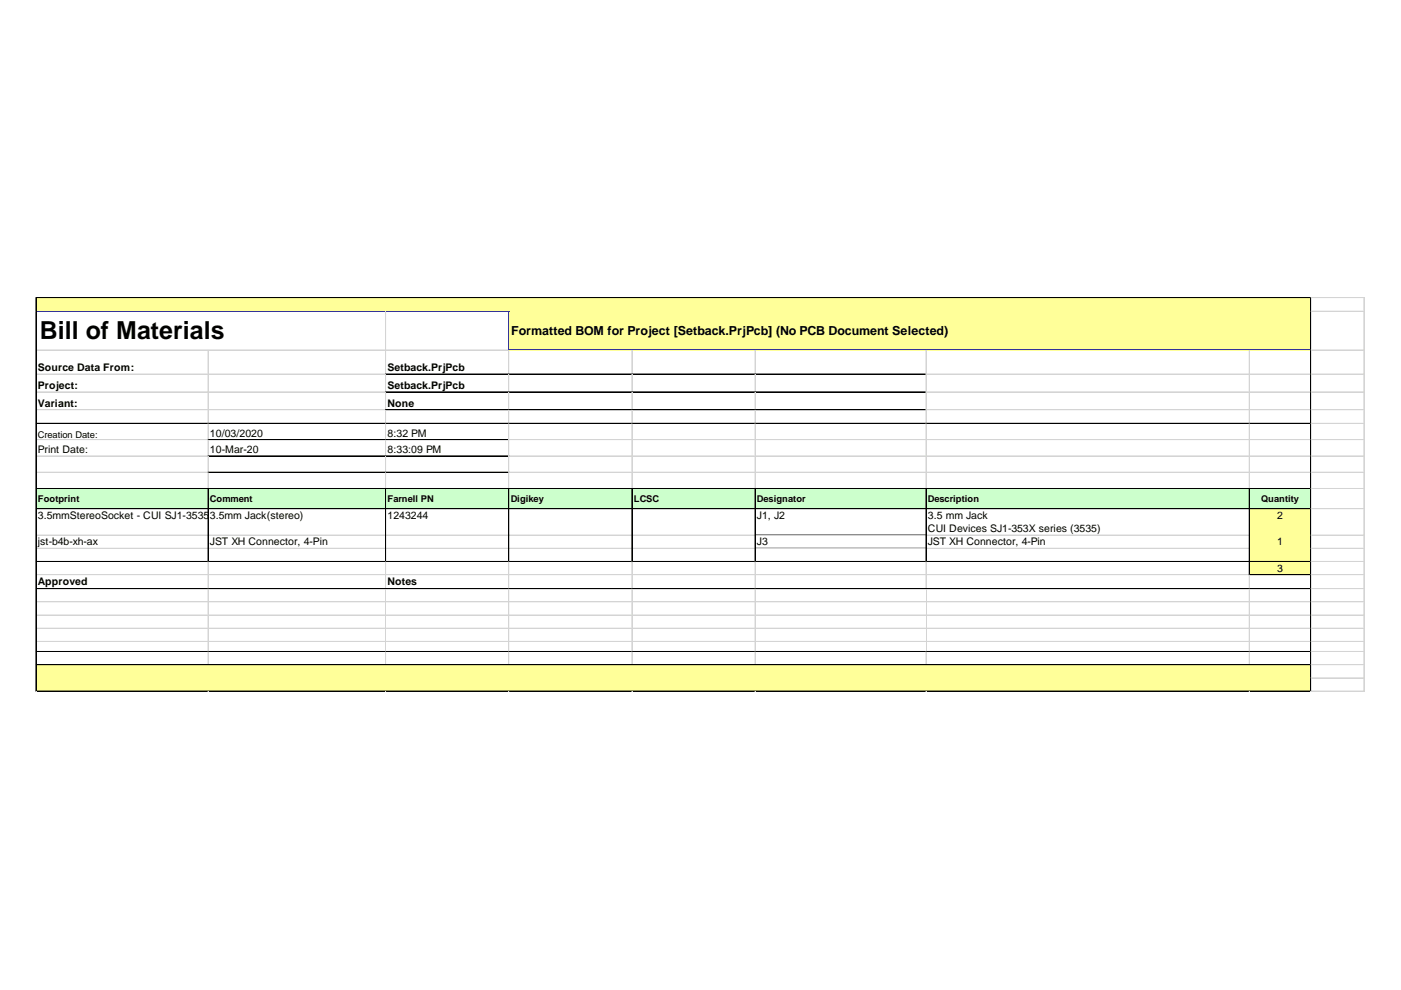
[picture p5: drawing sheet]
<svg xmlns="http://www.w3.org/2000/svg" width="297mm" height="210mm" viewBox="0 0 297 210" stroke-linecap="round" stroke-linejoin="round" font-family="sans-serif">
<defs><g id="words">
<text font-size="5.3" x="8.4" y="72">Bill of Materials</text>
<text font-size="2.6" x="108.4" y="71.1">Formatted BOM for Project [Setback.PrjPcb] (No PCB Document Selected)</text>
<g font-size="2.2">
<text x="8" y="78.7">Source Data From:</text>
<text x="8" y="82.5">Project:</text>
<text x="82.2" y="78.7">Setback.PrjPcb</text>
<text x="82.2" y="82.5">Setback.PrjPcb</text>
<text x="8" y="86.2">Variant:</text>
<text x="82.2" y="86.2">None</text>
<text x="44.5" y="92.6">10/03/2020</text>
<text x="82.2" y="92.6">8:32 PM</text>
<text x="8" y="96">Print Date:</text>
<text x="44.5" y="96">10-Mar-20</text>
<text x="82.2" y="96">8:33:09 PM</text>
<text x="8" y="110">3.5mmStereoSocket - CUI SJ1-3535</text>
<text x="44.5" y="110">3.5mm Jack(stereo)</text>
<text x="82.2" y="110">1243244</text>
<text x="160.5" y="110">J1, J2</text>
<text x="196.7" y="110">3.5 mm Jack</text>
<text x="196.7" y="112.8">CUI Devices SJ1-353X series (3535)</text>
<text x="270.8" y="110">2</text>
<text x="8" y="115.6">jst-b4b-xh-ax</text>
<text x="44.5" y="115.6">JST XH Connector, 4-Pin</text>
<text x="160.5" y="115.6">J3</text>
<text x="196.7" y="115.6">JST XH Connector, 4-Pin</text>
<text x="270.8" y="115.6">1</text>
<text x="8" y="124.1">Approved</text>
<text x="82.2" y="124.1">Notes</text>
<text x="270.8" y="121.2">3</text>
</g>
<g font-size="2">
<text x="8" y="92.8">Creation Date:</text>
<text x="8" y="106.3">Footprint</text>
<text x="44.5" y="106.3">Comment</text>
<text x="82.2" y="106.3">Farnell PN</text>
<text x="108.3" y="106.3">Digikey</text>
<text x="134.4" y="106.3">LCSC</text>
<text x="160.5" y="106.3">Designator</text>
<text x="196.7" y="106.3">Description</text>
<text x="267.4" y="106.3">Quantity</text>
</g>
</g></defs>
<g fill="#ff9">
<path d="M7.6 63.1h270.4v3h-270.4z"/>
<path d="M107.9 66h170.1v8.3h-170.1z"/>
</g>
<path d="M7.6 103.6h270.4v4.3h-270.4z" fill="#cfc"/>
<g fill="#ff9">
<path d="M264.9 107.9h13.1v5.6h-13.1z"/>
<path d="M264.9 113.4h13.1v2.9h-13.1z"/>
<path d="M264.9 116.2h13.1v2.9h-13.1z"/>
<path d="M264.9 119h13.1v2.9h-13.1z"/>
<path d="M7.6 140.9h270.4v5.7h-270.4z"/>
</g>
<g fill="none" stroke="#000" stroke-width=".21">
<path d="M7.6 63.1v2.8M7.7 66.1l-.1 80.5M7.7 63.1h270.3M81.7 79.3h114.7M277.9 63.2v10.9M277.9 74.3v72.3M7.7 89.7h270.3M7.7 89.8h270.3M44.1 93.2h63.8M44.1 96.7h63.8M81.7 83.1h114.7M81.7 86.9h114.7"/>
<path d="M7.7 103.6h270.3M7.7 107.9h270.3M7.7 119h270.3M7.7 119.1h270.3M44.1 100.1h63.8M44.1 100.2h63.8M44.1 103.7v15.4M81.7 103.7v15.4M81.8 103.7v15.4M107.9 103.7v15.4M134 103.7v15.4M160.1 103.7v15.4"/>
<path d="M160.2 113.4h36.1M160.2 116.2h36.1M196.3 103.7v15.4M196.4 103.7v15.4M264.9 103.7v18.2M7.7 124.8h270.3M7.7 138.1h270.3M7.7 138.2h270.3M264.9 121.8h13.1M7.7 140.9h270.3M7.7 141h270.3M7.7 146.5h270.3"/>
<path d="M7.7 146.6h270.3"/>
</g>
<path d="M7.6 66h100.3M107.9 66.1v8.2M107.9 74.2h170.1" fill="none" stroke="#339" stroke-width=".21"/>
<g fill="none" stroke="#d4d4d4" stroke-width=".21">
<path d="M7.7 74.2h100.1M7.7 79.3h74M44.1 74.3v15.4M81.7 66.1v13.2h-74M81.7 79.4v3.7h-74M81.8 66.1v13.2M81.8 79.4v3.7M107.9 74.3v5M107.9 79.4v3.7M134 74.3v5M134 79.4v3.7M160.1 74.3v5"/>
<path d="M160.1 79.4v3.7M196.3 74.3v5M196.3 79.4v3.7M196.4 74.3v5M196.4 79.4v3.7M196.4 79.3h81.5M264.9 74.3v15.4M7.7 86.9l74 .1v2.7M7.7 93.2h36.4M44.1 89.8v3.4h-36.4M44.1 93.3v3.4h-36.4M44.1 96.7v3.4h-36.4"/>
<path d="M44.1 89.8v3.4M44.1 93.3v3.4M44.1 96.7v3.4M81.7 83.2v3.7h-74M81.7 89.8v3.4M81.7 93.3v3.4M81.7 96.7v3.4M81.8 83.2v3.7M81.8 87v2.7M81.8 89.8v3.4M81.8 93.3v3.4M81.8 96.7v3.4"/>
<path d="M107.9 83.2v3.7M107.9 87v2.7M107.9 89.8v3.4M107.9 93.3v3.4M107.9 96.7v3.4M107.9 89.8v3.4h170M107.9 93.3v3.4h170M107.9 96.7v3.4h170M107.9 93.2h170M134 83.2v3.7M134 87v2.7M134 89.8v13.8"/>
<path d="M160.1 83.2v3.7M160.1 87v2.7M160.1 89.8v13.8M196.3 83.2v3.7M196.3 87v2.7M196.3 89.8v13.8M196.4 83.2v3.7M196.4 87v2.7M196.4 89.8v13.8M196.4 86.9h81.5M264.9 89.8v13.8M277.9 83.1h-81.5"/>
<path d="M7.7 100.2h36.4v3.4M7.7 113.4h36.4M7.7 113.5h36.4M7.7 116.2h36.4M7.7 116.3h36.4M44.1 119.1v5.7M44.1 100.2v3.4M44.2 113.4h37.5M44.2 113.5h37.5M44.2 116.2h37.5M44.2 116.3h37.5M81.7 100.2v3.4"/>
<path d="M81.7 119.1v5.7M81.8 100.2v3.4M81.8 119.1v5.7M81.8 113.4h26.1M81.8 113.5h26.1M81.8 116.2h26.1M81.8 116.3h26.1M107.9 100.2v3.4M107.9 119.1v5.7M107.9 113.4h26.1M107.9 113.5h26.1M107.9 116.2h26.1"/>
<path d="M107.9 116.3h26.1M134 119.1v5.7M134.1 113.4h26M134.1 113.5h26M134.1 116.2h26M134.1 116.3h26M160.1 119.1v5.7M160.2 113.5h36.1M160.2 116.3h36.1M196.3 119.1v5.7M196.4 119.1v5.7M196.4 113.4h68.5"/>
<path d="M196.4 113.5h68.5M196.4 116.2h68.5M196.4 116.3h68.5M277.9 100.2h-170v3.4M7.7 121.8h257.2M7.7 127.6h74M7.7 130.4h74M7.7 133.2h74M7.7 136h74M44.1 124.9v13.2M44.1 138.2v2.7M81.7 138.2v2.7"/>
<path d="M81.8 124.9v13.2M81.8 138.2v2.7M81.8 127.6h114.5M81.8 130.4h114.5M81.8 133.2h114.5M81.8 136h114.5M107.9 124.9v13.2M107.9 138.2v2.7M134 138.2v2.7M134 124.9v13.2M160.1 124.9v13.2M160.1 138.2v2.7"/>
<path d="M196.3 138.2v2.7M196.4 124.9v13.2M196.4 138.2v2.7M196.4 127.6h81.5M196.4 130.4h81.5M196.4 133.2h81.5M264.9 121.9v2.9M264.9 124.9v13.2M264.9 138.2v2.7M277.9 136h-81.5M7.6 146.6v.1"/>
</g>
<path d="M44.1 146.6v.1" fill="none" stroke="#d4d4d4" stroke-width=".21"/>
<path d="M81.7 146.6v.1" fill="none" stroke="#d4d4d4" stroke-width=".21"/>
<path d="M107.9 146.6v.1" fill="none" stroke="#d4d4d4" stroke-width=".21"/>
<path d="M134 146.6v.1" fill="none" stroke="#d4d4d4" stroke-width=".21"/>
<path d="M160.1 146.6v.1" fill="none" stroke="#d4d4d4" stroke-width=".21"/>
<path d="M196.3 146.6v.1" fill="none" stroke="#d4d4d4" stroke-width=".21"/>
<path d="M264.9 146.6v.1" fill="none" stroke="#d4d4d4" stroke-width=".21"/>
<path d="M277.9 146.6v.1" fill="none" stroke="#d4d4d4" stroke-width=".21"/>
<g fill="none" stroke="#d4d4d4" stroke-width=".21">
<path d="M278 63.1h11.3M278 66h11.3M278 74.2h11.3M278 79.3h11.3M289.2 63.1v83.6M278 83.1h11.3M278 86.9h11.3M278 89.7h11.3M278 89.8h11.3M278 93.2h11.3M278 96.7h11.3M278 100.1h11.3"/>
<path d="M278 100.2h11.3M278 103.6h11.3M278 107.9h11.3M278 113.4h11.3M278 113.5h11.3M278 116.2h11.3M278 116.3h11.3M278 119h11.3M278 119.1h11.3M278 121.8h11.3M278 124.8h11.3M278 127.6h11.3"/>
<path d="M278 130.4h11.3M278 133.2h11.3M278 136h11.3M278 138.1h11.3M278 138.2h11.3M278 140.9h11.3M278 141h11.3M278 143.7h11.3M278 146.5h11.3M278 146.6h11.3"/>
</g>
<use href="#words"/>
</svg>
